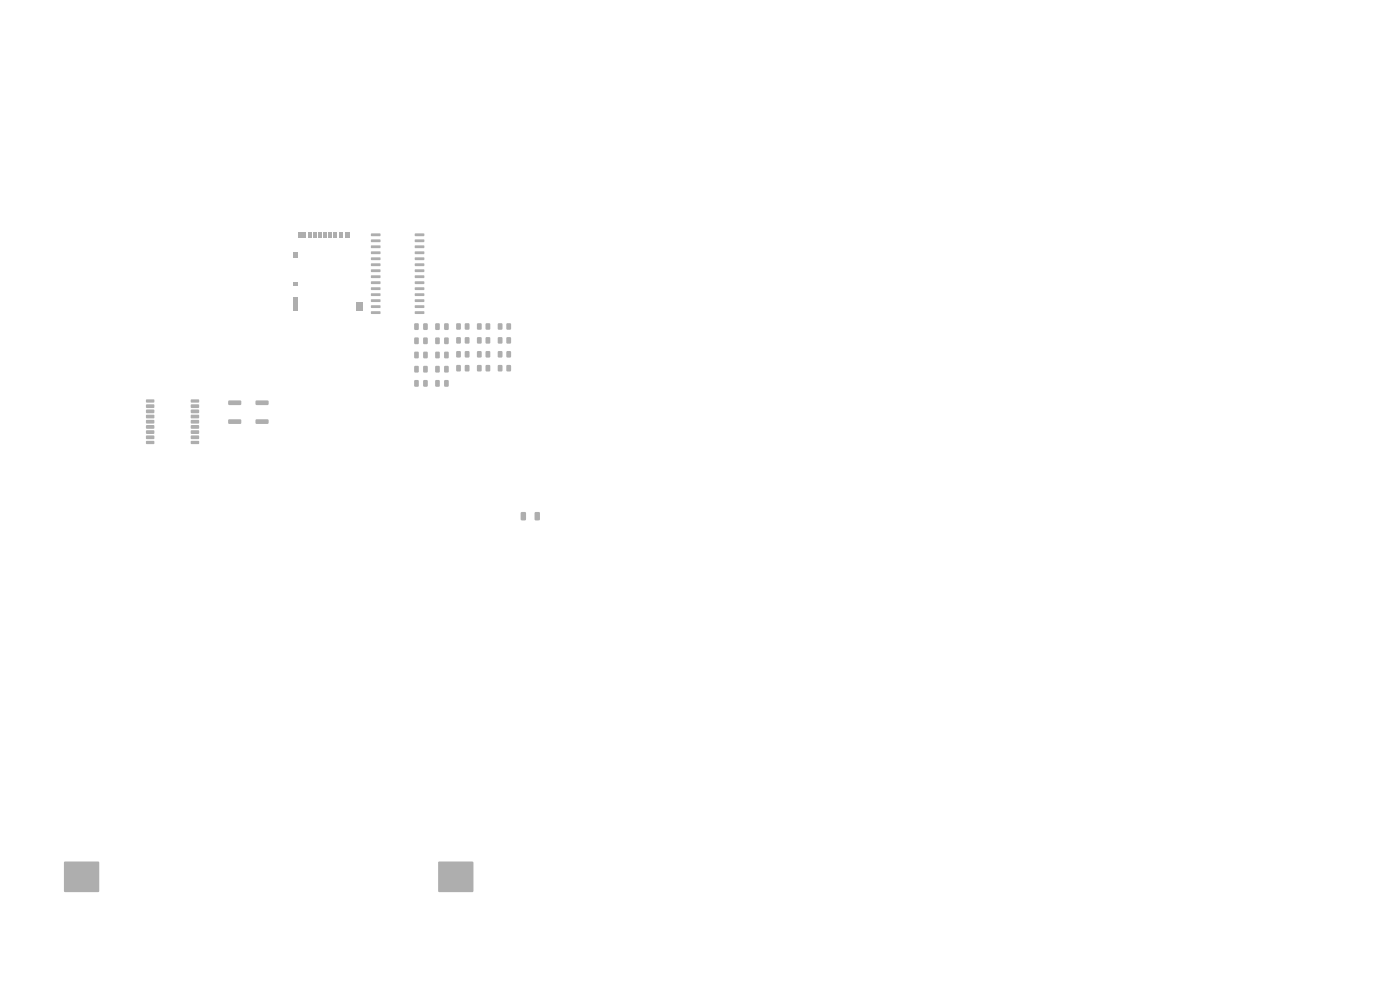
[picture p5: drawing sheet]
<svg xmlns="http://www.w3.org/2000/svg" width="297mm" height="210mm" viewBox="0 0 297 210" stroke-linecap="round" stroke-linejoin="round" font-family="sans-serif">
<path d="M0 0h297v210h-297z" fill="#fff" stroke="#fff" stroke-width=".21"/>
<g fill="#bbaaa4">
<path d="M105.7 71.6l.7-.1 .2 .2v1l-.1 .2h-.7l-.2-.1z"/>
<path d="M107.5 71.6l.7-.1 .2 .2v1l-.1 .2h-.6l-.3-.1z"/>
<path d="M87.9 74.7l.7-.1 .2 .1 .1 1.1-.2 .2h-.6l-.2-.1z"/>
<path d="M89.8 74.7l.7-.1 .2 .1 .1 1.1-.2 .2h-.6l-.2-.1z"/>
<path d="M87.9 68.6h.7l.2 .1 .1 1.1-.2 .2h-.6l-.2-.1z"/>
<path d="M89.8 68.6h.7l.2 .1 .1 1.1-.2 .2h-.6l-.2-.1z"/>
<path d="M101.2 71.6l.7-.1 .3 .2v1l-.2 .2h-.6l-.2-.1z"/>
<path d="M103.1 71.6l.7-.1 .2 .2v1l-.1 .2h-.7l-.2-.1z"/>
<path d="M105.7 74.5h.7l.2 .1v1l-.1 .2-.7 .1-.2-.2z"/>
<path d="M107.5 74.5h.7l.2 .1v1l-.1 .2-.6 .1-.3-.2z"/>
<path d="M96.8 71.6l.7-.1 .3 .2v1l-.2 .2h-.6l-.2-.1z"/>
<path d="M98.7 71.6l.7-.1 .2 .2v1l-.1 .2h-.7l-.2-.1z"/>
<path d="M96.8 74.5h.7l.3 .1v1l-.2 .2-.6 .1-.2-.2z"/>
<path d="M98.7 74.5h.7l.2 .1v1l-.1 .2-.7 .1-.2-.2z"/>
<path d="M78.7 49.5h1.9l.1 .5-1.9 .1z"/>
<path d="M78.7 50.8h1.9l.1 .5-1.9 .1z"/>
<path d="M78.7 52.1h1.9l.1 .5h-1.9z"/>
<path d="M78.7 53.4l1.9-.1 .1 .5-1.9 .1z"/>
<path d="M78.7 54.6h1.9l.1 .5-1.9 .1z"/>
<path d="M78.7 55.9h1.9l.1 .5h-1.9z"/>
<path d="M78.7 57.2l1.9-.1 .1 .5-1.9 .1z"/>
<path d="M78.7 58.4h1.9l.1 .5-1.9 .1z"/>
<path d="M78.7 59.7h1.9l.1 .5-1.9 .1z"/>
<path d="M78.7 61l1.9-.1 .1 .5-1.9 .1z"/>
<path d="M78.7 62.2h1.9l.1 .5-1.9 .1z"/>
<path d="M78.7 63.5h1.9l.1 .5-1.9 .1z"/>
<path d="M78.7 64.8h1.9l.1 .5h-1.9z"/>
<path d="M78.7 66.1l1.9-.1 .1 .5-1.9 .1z"/>
<path d="M88 66.1l1.9-.1 .1 .5-1.9 .1z"/>
<path d="M88 64.8h1.9l.1 .5h-1.9z"/>
<path d="M88 63.5h1.9l.1 .5-1.9 .1z"/>
<path d="M88 62.2h1.9l.1 .5-1.9 .1z"/>
<path d="M88 61l1.9-.1 .1 .5-1.9 .1z"/>
<path d="M88 59.7h1.9l.1 .5-1.9 .1z"/>
<path d="M88 58.4h1.9l.1 .5-1.9 .1z"/>
<path d="M88 57.2l1.9-.1 .1 .5-1.9 .1z"/>
<path d="M88 55.9h1.9l.1 .5h-1.9z"/>
<path d="M88 54.6h1.9l.1 .5-1.9 .1z"/>
<path d="M88 53.4l1.9-.1 .1 .5-1.9 .1z"/>
<path d="M88 52.1h1.9l.1 .5h-1.9z"/>
<path d="M88 50.8h1.9l.1 .5-1.9 .1z"/>
<path d="M88 49.5h1.9l.1 .5-1.9 .1z"/>
<path d="M110.5 108.7l.8-.1 .3 .2v1.4l-.2 .2h-.7l-.2-.2z"/>
<path d="M113.5 108.7l.8-.1 .2 .2v1.4l-.1 .2h-.8l-.2-.2z"/>
<path d="M87.9 77.7l.7-.1 .2 .1 .1 1.1-.2 .2h-.6l-.2-.1z"/>
<path d="M89.8 77.7l.7-.1 .2 .1 .1 1.1-.2 .2h-.6l-.2-.1z"/>
<path d="M87.9 80.7l.7-.1 .2 .2 .1 1-.2 .2-.6 .1-.2-.2z"/>
<path d="M89.8 80.7l.7-.1 .2 .2 .1 1-.2 .2-.6 .1-.2-.2z"/>
<path d="M96.8 77.5l.7-.1 .3 .2v1l-.2 .2h-.6l-.2-.1z"/>
<path d="M98.7 77.5l.7-.1 .2 .2v1l-.1 .2h-.7l-.2-.1z"/>
<path d="M71.9 49.2h.7v1.2h-.7z"/>
<path d="M70.8 49.2h.7v1.2h-.7z"/>
<path d="M69.7 49.2h.7v1.2h-.7z"/>
<path d="M68.6 49.2h.7v1.2h-.7z"/>
<path d="M67.5 49.2h.7v1.2h-.7z"/>
<path d="M66.4 49.2h.7v1.2h-.7z"/>
<path d="M65.3 49.2h.7v1.2h-.7z"/>
<path d="M64.2 49.2h.7v1.2h-.7z"/>
<path d="M63.3 49.2h.7v1.2h-.7z"/>
<path d="M62.2 59.9h1v.8h-1z"/>
<path d="M62.2 53.5h1v1.2h-1z"/>
<path d="M62.2 63.1h1v2.8h-1z"/>
<path d="M73.3 49.2h1v1.2h-1z"/>
<path d="M75.5 64h1.3v1.9h-1.3z"/>
<path d="M101.2 74.5h.7l.3 .1v1l-.2 .2-.6 .1-.2-.2z"/>
<path d="M103.1 74.5h.7l.2 .1v1l-.1 .2-.7 .1-.2-.2z"/>
<path d="M92.4 71.6h.7l.2 .1v1.1l-.1 .2h-.6l-.3-.1z"/>
<path d="M94.3 71.6h.7l.2 .1v1.1l-.1 .2h-.6l-.3-.1z"/>
<path d="M92.4 80.7l.7-.1 .2 .2v1l-.1 .2-.6 .1-.3-.2z"/>
<path d="M94.3 80.7l.7-.1 .2 .2v1l-.1 .2-.6 .1-.3-.2z"/>
<path d="M105.7 77.5l.7-.1 .2 .2v1l-.1 .2h-.7l-.2-.1z"/>
<path d="M107.5 77.5l.7-.1 .2 .2v1l-.1 .2h-.6l-.3-.1z"/>
<path d="M105.7 68.6h.7l.2 .1v1l-.1 .2-.7 .1-.2-.2z"/>
<path d="M107.5 68.6h.7l.2 .1v1l-.1 .2-.6 .1-.3-.2z"/>
<path d="M96.8 68.6h.7l.3 .1v1l-.2 .2-.6 .1-.2-.2z"/>
<path d="M98.7 68.6h.7l.2 .1v1l-.1 .2-.7 .1-.2-.2z"/>
<path d="M87.9 71.6h.7l.2 .1 .1 1.1-.2 .2h-.6l-.2-.1z"/>
<path d="M89.8 71.6h.7l.2 .1 .1 1.1-.2 .2h-.6l-.2-.1z"/>
<path d="M92.4 68.6h.7l.2 .1v1.1l-.1 .2h-.6l-.3-.1z"/>
<path d="M94.3 68.6h.7l.2 .1v1.1l-.1 .2h-.6l-.3-.1z"/>
<path d="M13.6 182.8h7.4v6.4h-7.4z"/>
<path d="M93 182.8h7.4v6.4h-7.4z"/>
<path d="M101.2 68.6h.7l.3 .1v1l-.2 .2-.6 .1-.2-.2z"/>
<path d="M103.1 68.6h.7l.2 .1v1l-.1 .2-.7 .1-.2-.2z"/>
<path d="M31 84.8l1.6-.1 .1 .6-1.6 .1z"/>
<path d="M31 85.8h1.6l.1 .6-.1 .2-1.5-.1-.1-.1z"/>
<path d="M31 86.9h1.6l.1 .6-.1 .2-1.5-.1-.1-.1z"/>
<path d="M31 88h1.6l.1 .6-.1 .2-1.5-.1-.1-.1z"/>
<path d="M31 89.1h1.6l.1 .6-.1 .2-1.5-.1-.1-.1z"/>
<path d="M31 90.2h1.6l.1 .6-.1 .2-1.5-.1-.1-.1z"/>
<path d="M31 91.3h1.6l.1 .6-.1 .2-1.5-.1-.1-.1z"/>
<path d="M31 92.4h1.6l.1 .6-.1 .2-1.5-.1-.1-.1z"/>
<path d="M31 93.6l1.6-.1 .1 .6-1.6 .1z"/>
<path d="M40.5 93.6l1.6-.1 .1 .6-1.6 .1z"/>
<path d="M40.5 92.4h1.6l.1 .6-.1 .2-1.5-.1-.1-.1z"/>
<path d="M40.5 91.3h1.6l.1 .6-.1 .2-1.5-.1-.1-.1z"/>
<path d="M40.5 90.2h1.6l.1 .6-.1 .2-1.5-.1-.1-.1z"/>
<path d="M40.5 89.1h1.6l.1 .6-.1 .2-1.5-.1-.1-.1z"/>
<path d="M40.5 88h1.6l.1 .6-.1 .2-1.5-.1-.1-.1z"/>
<path d="M40.5 86.9h1.6l.1 .6-.1 .2-1.5-.1-.1-.1z"/>
<path d="M40.5 85.8h1.6l.1 .6-.1 .2-1.5-.1-.1-.1z"/>
<path d="M40.5 84.8l1.6-.1 .1 .6-1.6 .1z"/>
<path d="M92.4 77.7l.7-.1 .2 .1v1.1l-.1 .2h-.6l-.3-.1z"/>
<path d="M94.3 77.7l.7-.1 .2 .1v1.1l-.1 .2h-.6l-.3-.1z"/>
<path d="M48.5 85h2.5l.2 .2v.6l-.3 .1h-2.4l-.1-.2z"/>
<path d="M54.3 85h2.5l.2 .2v.6l-.3 .1h-2.4l-.1-.2z"/>
<path d="M48.5 89h2.5l.2 .2v.6l-.3 .1h-2.4l-.1-.2z"/>
<path d="M54.3 89h2.5l.2 .2v.6l-.3 .1h-2.4l-.1-.2z"/>
<path d="M92.4 74.7l.7-.1 .2 .1v1.1l-.1 .2h-.6l-.3-.1z"/>
<path d="M94.3 74.7l.7-.1 .2 .1v1.1l-.1 .2h-.6l-.3-.1z"/>
<path d="M101.2 77.5l.7-.1 .3 .2v1l-.2 .2h-.6l-.2-.1z"/>
<path d="M103.1 77.5l.7-.1 .2 .2v1l-.1 .2h-.7l-.2-.1z"/>
</g>
</svg>
